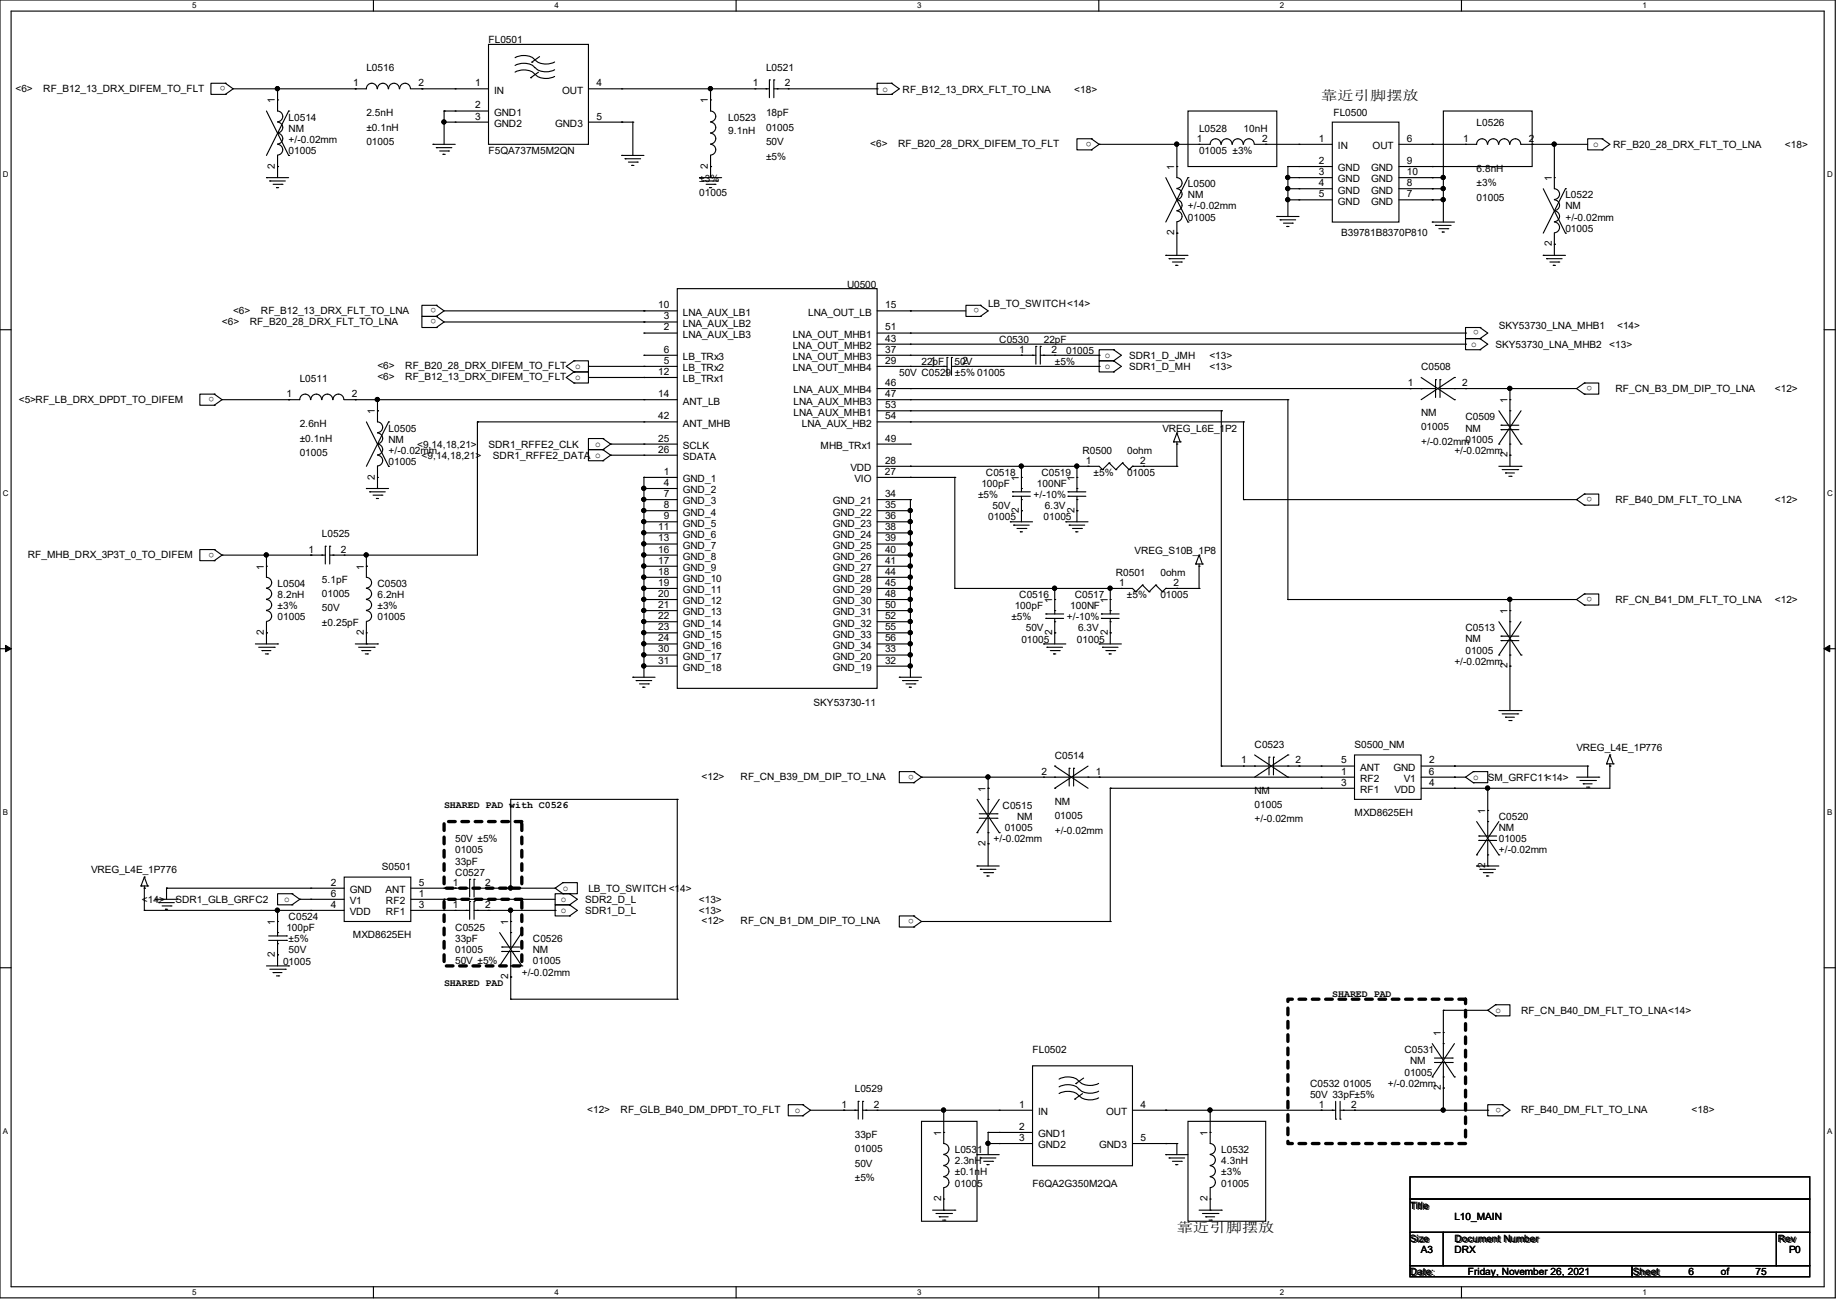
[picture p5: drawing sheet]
<svg xmlns="http://www.w3.org/2000/svg" width="210mm" height="149mm" viewBox="0 0 210 149" stroke-linecap="round" stroke-linejoin="round" font-family="sans-serif">
<defs><g id="words">
<g font-size="1.5">
<text x="151.1" y="11.4">靠近引脚摆放</text>
<text x="134.6" y="140.9">靠近引脚摆放</text>
</g>
<g font-size="1.1">
<text x="55.9" y="4.9">FL0501</text>
<text x="1.8" y="10.5">&lt;6&gt;</text>
<text x="5" y="10.5">RF_B12_13_DRX_DIFEM_TO_FLT</text>
<text x="25.8" y="9.9" transform="rotate(-180 25.8 9.9)">o</text>
<text x="31.5" y="11.8" transform="rotate(-90 31.5 11.8)">1</text>
<text x="40.4" y="9.9">1</text>
<text x="41.9" y="8.1">L0516</text>
<text x="47.9" y="9.9">2</text>
<text x="54.3" y="9.9">1</text>
<text x="56.5" y="10.7">IN</text>
<text x="64.3" y="10.7">OUT</text>
<text x="68.2" y="9.9">4</text>
<text x="81" y="11.8" transform="rotate(-90 81 11.8)">1</text>
<text x="86.1" y="9.9">1</text>
<text x="87.6" y="8.1">L0521</text>
<text x="89.8" y="9.9">2</text>
<text x="101" y="10.5">o</text>
<text x="103.2" y="10.6">RF_B12_13_DRX_FLT_TO_LNA</text>
<text x="122.9" y="10.6">&lt;18&gt;</text>
<text x="33" y="13.8">L0514</text>
<text x="33" y="15.1">NM</text>
<text x="33" y="17.6">01005</text>
<text x="33" y="16.3">+/-0.02mm</text>
<text x="41.9" y="13.3">2.5nH</text>
<text x="41.9" y="15">±0.1nH</text>
<text x="41.9" y="16.6">01005</text>
<text x="54.3" y="13.7">3</text>
<text x="54.3" y="12.4">2</text>
<text x="55.9" y="17.6">F5QA737M5M2QN</text>
<text x="56.5" y="14.5">GND2</text>
<text x="56.5" y="13.3">GND1</text>
<text x="63.5" y="14.5">GND3</text>
<text x="68.2" y="13.7">5</text>
<text x="83.3" y="13.8">L0523</text>
<text x="83.3" y="15.3">9.1nH</text>
<text x="87.6" y="13.3">18pF</text>
<text x="87.6" y="15">01005</text>
<text x="87.6" y="16.6">50V</text>
<text x="99.6" y="16.8">&lt;6&gt;</text>
<text x="102.7" y="16.8">RF_B20_28_DRX_DIFEM_TO_FLT</text>
<text x="124.8" y="16.2" transform="rotate(-180 124.8 16.2)">o</text>
<text x="136.9" y="16.2">1</text>
<text x="137.2" y="15.1">L0528</text>
<text x="137.2" y="17.6">01005 ±3%</text>
<text x="142.3" y="15.1">10nH</text>
<text x="144.4" y="16.2">2</text>
<text x="150.9" y="16.2">1</text>
<text x="152.5" y="13.3">FL0500</text>
<text x="153" y="17.1">IN</text>
<text x="157" y="17.1">OUT</text>
<text x="160.9" y="16.2">6</text>
<text x="167.4" y="16.2">1</text>
<text x="168.9" y="14.4">L0526</text>
<text x="174.9" y="16.2">2</text>
<text x="182.2" y="16.8">o</text>
<text x="184.5" y="17">RF_B20_28_DRX_FLT_TO_LNA</text>
<text x="204.2" y="17">&lt;18&gt;</text>
<text x="31.5" y="19.3" transform="rotate(-90 31.5 19.3)">2</text>
<text x="80" y="20.8">±3%</text>
<text x="80" y="22.4">01005</text>
<text x="81" y="19.3" transform="rotate(-90 81 19.3)">2</text>
<text x="87.6" y="18.3">±5%</text>
<text x="134.3" y="19.4" transform="rotate(-90 134.3 19.4)">1</text>
<text x="135.9" y="21.4">L0500</text>
<text x="135.9" y="22.7">NM</text>
<text x="135.9" y="24">+/-0.02mm</text>
<text x="150.9" y="18.8">2</text>
<text x="150.9" y="20">3</text>
<text x="150.9" y="21.3">4</text>
<text x="150.9" y="22.6">5</text>
<text x="153" y="19.6">GND</text>
<text x="153" y="20.9">GND</text>
<text x="153" y="22.1">GND</text>
<text x="153" y="23.4">GND</text>
<text x="156.8" y="19.6">GND</text>
<text x="156.8" y="23.4">GND</text>
<text x="156.8" y="22.1">GND</text>
<text x="156.8" y="20.9">GND</text>
<text x="160.9" y="18.8">9</text>
<text x="160.9" y="22.6">7</text>
<text x="160.9" y="21.3">8</text>
<text x="160.9" y="20">10</text>
<text x="168.9" y="19.6">6.8nH</text>
<text x="168.9" y="21.3">±3%</text>
<text x="168.9" y="23">01005</text>
<text x="177.5" y="20.7" transform="rotate(-90 177.5 20.7)">1</text>
<text x="179.1" y="22.7">L0522</text>
<text x="179.1" y="24">NM</text>
<text x="134.3" y="26.9" transform="rotate(-90 134.3 26.9)">2</text>
<text x="135.9" y="25.2">01005</text>
<text x="153.4" y="27">B39781B8370P810</text>
<text x="177.5" y="28.2" transform="rotate(-90 177.5 28.2)">2</text>
<text x="179.1" y="26.5">01005</text>
<text x="179.1" y="25.2">+/-0.02mm</text>
<text x="26.7" y="35.9">&lt;6&gt;</text>
<text x="29.8" y="35.9">RF_B12_13_DRX_FLT_TO_LNA</text>
<text x="49.9" y="35.3" transform="rotate(-180 49.9 35.3)">o</text>
<text x="75.3" y="35.3">10</text>
<text x="96.9" y="33">U0500</text>
<text x="101.3" y="35.3">15</text>
<text x="112" y="35.3" transform="rotate(-180 112 35.3)">o</text>
<text x="113" y="35.1">LB_TO_SWITCH&lt;14&gt;</text>
<text x="25.4" y="37.2">&lt;6&gt;</text>
<text x="28.6" y="37.2">RF_B20_28_DRX_FLT_TO_LNA</text>
<text x="49.9" y="36.5" transform="rotate(-180 49.9 36.5)">o</text>
<text x="75.9" y="37.8">2</text>
<text x="75.9" y="36.5">3</text>
<text x="75.9" y="41.6">5</text>
<text x="75.9" y="40.3">6</text>
<text x="78.1" y="38.7">LNA_AUX_LB3</text>
<text x="78.1" y="37.4">LNA_AUX_LB2</text>
<text x="78.1" y="41.2">LB_TRx3</text>
<text x="78.1" y="36.1">LNA_AUX_LB1</text>
<text x="90.7" y="41.2">LNA_OUT_MHB3</text>
<text x="90.7" y="39.9">LNA_OUT_MHB2</text>
<text x="90.7" y="38.7">LNA_OUT_MHB1</text>
<text x="92.5" y="36.1">LNA_OUT_LB</text>
<text x="101.3" y="41.6">29</text>
<text x="101.3" y="40.3">37</text>
<text x="101.3" y="39.1">43</text>
<text x="101.3" y="37.8">51</text>
<text x="105.4" y="41.7">22pF</text>
<text x="106.4" y="41.6">1</text>
<text x="109.2" y="41.7">50V</text>
<text x="110.1" y="41.6">2</text>
<text x="114.3" y="39.2">C0530</text>
<text x="116.6" y="40.3">1</text>
<text x="119.4" y="39.2">22pF</text>
<text x="120.3" y="40.3">2</text>
<text x="120.7" y="41.7">±5%</text>
<text x="122" y="40.5">01005</text>
<text x="126.4" y="41">o</text>
<text x="129.2" y="41.1">SDR1_D_JMH</text>
<text x="138.3" y="41.1">&lt;13&gt;</text>
<text x="168.3" y="39.7">o</text>
<text x="169.2" y="37.8" transform="rotate(-180 169.2 37.8)">o</text>
<text x="171.1" y="39.8">SKY53730_LNA_MHB2</text>
<text x="171.4" y="37.7">SKY53730_LNA_MHB1</text>
<text x="184.1" y="39.8">&lt;13&gt;</text>
<text x="185" y="37.7">&lt;14&gt;</text>
<text x="2.2" y="46.1">&lt;5&gt;RF_LB_DRX_DPDT_TO_DIFEM</text>
<text x="24.5" y="45.4" transform="rotate(-180 24.5 45.4)">o</text>
<text x="32.8" y="45.4">1</text>
<text x="34.3" y="43.6">L0511</text>
<text x="40.3" y="45.4">2</text>
<text x="42.9" y="47.4" transform="rotate(-90 42.9 47.4)">1</text>
<text x="43.2" y="43.5">&lt;6&gt;</text>
<text x="43.2" y="42.2">&lt;6&gt;</text>
<text x="46.4" y="43.5">RF_B12_13_DRX_DIFEM_TO_FLT</text>
<text x="46.4" y="42.2">RF_B20_28_DRX_DIFEM_TO_FLT</text>
<text x="65.8" y="43.5">o</text>
<text x="65.8" y="42.2">o</text>
<text x="75.3" y="42.9">12</text>
<text x="75.3" y="45.4">14</text>
<text x="75.3" y="48">42</text>
<text x="78.1" y="42.5">LB_TRx2</text>
<text x="78.1" y="43.7">LB_TRx1</text>
<text x="78.1" y="46.3">ANT_LB</text>
<text x="90.7" y="42.5">LNA_OUT_MHB4</text>
<text x="90.8" y="45">LNA_AUX_MHB4</text>
<text x="90.8" y="46.3">LNA_AUX_MHB3</text>
<text x="90.8" y="47.5">LNA_AUX_MHB1</text>
<text x="101.3" y="48">54</text>
<text x="101.3" y="44.2">46</text>
<text x="101.3" y="45.4">47</text>
<text x="101.3" y="46.7">53</text>
<text x="102.9" y="43">50V C0529 ±5% 01005</text>
<text x="126.4" y="42.2">o</text>
<text x="129.2" y="42.4">SDR1_D_MH</text>
<text x="138.3" y="42.4">&lt;13&gt;</text>
<text x="161" y="44.2">1</text>
<text x="162.6" y="42.4">C0508</text>
<text x="162.6" y="47.6">NM</text>
<text x="167.3" y="44.2">2</text>
<text x="172.4" y="46.1" transform="rotate(-90 172.4 46.1)">1</text>
<text x="182.1" y="44.2" transform="rotate(-180 182.1 44.2)">o</text>
<text x="184.8" y="44.8">RF_CN_B3_DM_DIP_TO_LNA</text>
<text x="203" y="44.8">&lt;12&gt;</text>
<text x="34.3" y="48.9">2.6nH</text>
<text x="34.3" y="50.5">±0.1nH</text>
<text x="34.3" y="52.2">01005</text>
<text x="44.4" y="49.4">L0505</text>
<text x="44.4" y="50.6">NM</text>
<text x="44.4" y="53.2">01005</text>
<text x="44.4" y="51.9">+/-0.02mm</text>
<text x="47.7" y="51.3">&lt;9,14,18,21&gt;</text>
<text x="48.2" y="52.5">&lt;9,14,18,21&gt;</text>
<text x="55.9" y="51.3">SDR1_RFFE2_CLK</text>
<text x="56.4" y="52.5">SDR1_RFFE2_DATA o</text>
<text x="68.1" y="51.1">o</text>
<text x="75.3" y="50.5">25</text>
<text x="75.3" y="51.8">26</text>
<text x="78.1" y="51.4">SCLK</text>
<text x="78.1" y="52.6">SDATA</text>
<text x="78.1" y="48.8">ANT_MHB</text>
<text x="91.7" y="48.8">LNA_AUX_HB2</text>
<text x="93.9" y="51.4">MHB_TRx1</text>
<text x="97.3" y="53.9">VDD</text>
<text x="101.2" y="53">28</text>
<text x="101.2" y="50.5">49</text>
<text x="123.8" y="51.9">R0500</text>
<text x="124.2" y="53">1</text>
<text x="128.9" y="51.9">0ohm</text>
<text x="130.4" y="53">2</text>
<text x="133" y="49.4">VREG_L6E_1P2</text>
<text x="162.6" y="49.2">01005</text>
<text x="162.6" y="50.9">+/-0.02mm01005</text>
<text x="166.4" y="51.9">+/-0.02mm</text>
<text x="167.6" y="48.1">C0509</text>
<text x="167.6" y="49.4">NM</text>
<text x="172.4" y="52.3" transform="rotate(-90 172.4 52.3)">2</text>
<text x="42.9" y="54.9" transform="rotate(-90 42.9 54.9)">2</text>
<text x="75.9" y="54.3">1</text>
<text x="75.9" y="55.6">4</text>
<text x="75.9" y="56.9">7</text>
<text x="75.9" y="58.1">8</text>
<text x="75.9" y="59.4">9</text>
<text x="78.1" y="55.2">GND_1</text>
<text x="78.1" y="56.4">GND_2</text>
<text x="78.1" y="57.7">GND_3</text>
<text x="78.1" y="59">GND_4</text>
<text x="95.2" y="57.7">GND_21</text>
<text x="95.2" y="59">GND_22</text>
<text x="97.7" y="55.2">VIO</text>
<text x="101.2" y="54.3">27</text>
<text x="101.2" y="56.9">34</text>
<text x="101.2" y="58.1">35</text>
<text x="101.2" y="59.4">36</text>
<text x="111.9" y="57">±5%</text>
<text x="112.3" y="55.7">100pF</text>
<text x="112.8" y="54.4">C0518</text>
<text x="113" y="59.5">01005</text>
<text x="113.5" y="58.3">50V</text>
<text x="116.5" y="58.7" transform="rotate(-90 116.5 58.7)">2</text>
<text x="116.5" y="55" transform="rotate(-90 116.5 55)">1</text>
<text x="118.2" y="57">+/-10%</text>
<text x="118.6" y="55.7">100NF</text>
<text x="119.1" y="54.4">C0519</text>
<text x="119.4" y="59.5">01005</text>
<text x="119.5" y="58.3">6.3V</text>
<text x="122.9" y="58.7" transform="rotate(-90 122.9 58.7)">2</text>
<text x="122.9" y="55" transform="rotate(-90 122.9 55)">1</text>
<text x="125.1" y="54.4">±5%</text>
<text x="128.9" y="54.4">01005</text>
<text x="182.1" y="56.9" transform="rotate(-180 182.1 56.9)">o</text>
<text x="184.8" y="57.5">RF_B40_DM_FLT_TO_LNA</text>
<text x="203" y="57.5">&lt;12&gt;</text>
<text x="3.2" y="63.8">RF_MHB_DRX_3P3T_0_TO_DIFEM</text>
<text x="24.5" y="63.2" transform="rotate(-180 24.5 63.2)">o</text>
<text x="30.2" y="65.1" transform="rotate(-90 30.2 65.1)">1</text>
<text x="35.3" y="63.2">1</text>
<text x="36.8" y="61.4">L0525</text>
<text x="39" y="63.2">2</text>
<text x="41.6" y="65.1" transform="rotate(-90 41.6 65.1)">1</text>
<text x="75.3" y="60.7">11</text>
<text x="75.3" y="61.9">13</text>
<text x="75.3" y="63.2">16</text>
<text x="75.3" y="64.5">17</text>
<text x="75.3" y="65.7">18</text>
<text x="78.1" y="60.2">GND_5</text>
<text x="78.1" y="61.5">GND_6</text>
<text x="78.1" y="62.8">GND_7</text>
<text x="78.1" y="64.1">GND_8</text>
<text x="78.1" y="65.3">GND_9</text>
<text x="95.2" y="60.2">GND_23</text>
<text x="95.2" y="61.5">GND_24</text>
<text x="95.2" y="62.8">GND_25</text>
<text x="95.2" y="64.1">GND_26</text>
<text x="95.2" y="65.3">GND_27</text>
<text x="101.2" y="60.7">38</text>
<text x="101.2" y="61.9">39</text>
<text x="101.2" y="63.2">40</text>
<text x="101.2" y="64.5">41</text>
<text x="101.2" y="65.7">44</text>
<text x="127.6" y="65.9">R0501</text>
<text x="129.8" y="63.3">VREG_S10B_1P8</text>
<text x="132.7" y="65.9">0ohm</text>
<text x="31.7" y="67.1">L0504</text>
<text x="31.7" y="68.4">8.2nH</text>
<text x="31.7" y="69.7">±3%</text>
<text x="31.7" y="71">01005</text>
<text x="36.8" y="66.6">5.1pF</text>
<text x="36.8" y="68.3">01005</text>
<text x="36.8" y="69.9">50V</text>
<text x="36.8" y="71.6">±0.25pF</text>
<text x="43.2" y="67.1">C0503</text>
<text x="43.2" y="68.4">6.2nH</text>
<text x="43.2" y="69.7">±3%</text>
<text x="43.2" y="71">01005</text>
<text x="75.3" y="67">19</text>
<text x="75.3" y="68.3">20</text>
<text x="75.3" y="69.6">21</text>
<text x="75.3" y="70.8">22</text>
<text x="78.1" y="66.6">GND_10</text>
<text x="78.1" y="67.9">GND_11</text>
<text x="78.1" y="69.1">GND_12</text>
<text x="78.1" y="70.4">GND_13</text>
<text x="78.1" y="71.7">GND_14</text>
<text x="95.2" y="66.6">GND_28</text>
<text x="95.2" y="67.9">GND_29</text>
<text x="95.2" y="69.1">GND_30</text>
<text x="95.2" y="70.4">GND_31</text>
<text x="95.2" y="71.7">GND_32</text>
<text x="101.2" y="67">45</text>
<text x="101.2" y="68.3">48</text>
<text x="101.2" y="69.6">50</text>
<text x="101.2" y="70.8">52</text>
<text x="115.7" y="71">±5%</text>
<text x="116.1" y="69.7">100pF</text>
<text x="116.6" y="68.4">C0516</text>
<text x="120.4" y="69" transform="rotate(-90 120.4 69)">1</text>
<text x="122" y="71">+/-10%</text>
<text x="122.4" y="69.7">100NF</text>
<text x="122.9" y="68.4">C0517</text>
<text x="126.7" y="69" transform="rotate(-90 126.7 69)">1</text>
<text x="128" y="67">1</text>
<text x="128.9" y="68.4">±5%</text>
<text x="132.7" y="68.4">01005</text>
<text x="134.2" y="67">2</text>
<text x="172.4" y="70.2" transform="rotate(-90 172.4 70.2)">1</text>
<text x="182.1" y="68.3" transform="rotate(-180 182.1 68.3)">o</text>
<text x="184.8" y="68.9">RF_CN_B41_DM_FLT_TO_LNA</text>
<text x="203" y="68.9">&lt;12&gt;</text>
<text x="30.2" y="72.6" transform="rotate(-90 30.2 72.6)">2</text>
<text x="41.6" y="72.6" transform="rotate(-90 41.6 72.6)">2</text>
<text x="75.3" y="72.1">23</text>
<text x="75.3" y="73.4">24</text>
<text x="75.3" y="74.6">30</text>
<text x="75.3" y="75.9">31</text>
<text x="78.1" y="72.9">GND_15</text>
<text x="78.1" y="74.2">GND_16</text>
<text x="78.1" y="75.5">GND_17</text>
<text x="78.1" y="76.8">GND_18</text>
<text x="95.2" y="76.8">GND_19</text>
<text x="95.2" y="75.5">GND_20</text>
<text x="95.2" y="72.9">GND_33</text>
<text x="95.2" y="74.2">GND_34</text>
<text x="101.2" y="75.9">32</text>
<text x="101.2" y="74.6">33</text>
<text x="101.2" y="72.1">55</text>
<text x="101.2" y="73.4">56</text>
<text x="116.8" y="73.5">01005</text>
<text x="117.3" y="72.2">50V</text>
<text x="120.4" y="72.6" transform="rotate(-90 120.4 72.6)">2</text>
<text x="123.2" y="73.5">01005</text>
<text x="123.3" y="72.2">6.3V</text>
<text x="126.7" y="72.6" transform="rotate(-90 126.7 72.6)">2</text>
<text x="166.4" y="76">+/-0.02mm</text>
<text x="167.6" y="72.2">C0513</text>
<text x="167.6" y="73.5">NM</text>
<text x="167.6" y="74.8">01005</text>
<text x="172.4" y="76.5" transform="rotate(-90 172.4 76.5)">2</text>
<text x="93.1" y="80.8">SKY53730-11</text>
<text x="80.2" y="89.2">&lt;12&gt;</text>
<text x="84.7" y="89.2">RF_CN_B39_DM_DIP_TO_LNA</text>
<text x="104.5" y="88.6" transform="rotate(-180 104.5 88.6)">o</text>
<text x="119.1" y="88.6">2</text>
<text x="120.6" y="86.8">C0514</text>
<text x="125.3" y="88.6">1</text>
<text x="142" y="87.3">1</text>
<text x="143.5" y="85.6">C0523</text>
<text x="148.2" y="87.3">2</text>
<text x="153.4" y="88.6">1</text>
<text x="153.4" y="89.9">3</text>
<text x="153.4" y="87.3">5</text>
<text x="154.9" y="85.6">S0500_NM</text>
<text x="155.6" y="89.5">RF2</text>
<text x="155.6" y="88.2">ANT</text>
<text x="159.4" y="88.2">GND</text>
<text x="160.6" y="89.5">V1</text>
<text x="163.5" y="88.6">6</text>
<text x="163.5" y="89.9">4</text>
<text x="163.5" y="87.3">2</text>
<text x="168.5" y="89.2">o</text>
<text x="170.2" y="89.4">SM_GRFC11&lt;14&gt;</text>
<text x="180.3" y="85.9">VREG_L4E_1P776</text>
<text x="50.8" y="92.4">SHARED PAD with C0526</text>
<text x="112.7" y="90.5" transform="rotate(-90 112.7 90.5)">1</text>
<text x="114.7" y="92.5">C0515</text>
<text x="114.9" y="95.1">01005</text>
<text x="116.3" y="93.8">NM</text>
<text x="120.6" y="92">NM</text>
<text x="120.6" y="93.7">01005</text>
<text x="120.6" y="95.3">+/-0.02mm</text>
<text x="143.5" y="90.8">NM</text>
<text x="143.5" y="92.4">01005</text>
<text x="143.5" y="94.1">+/-0.02mm</text>
<text x="154.9" y="93.3">MXD8625EH</text>
<text x="155.6" y="90.7">RF1</text>
<text x="159.5" y="90.7">VDD</text>
<text x="169.9" y="93.1" transform="rotate(-90 169.9 93.1)">1</text>
<text x="171.4" y="93.8">C0520</text>
<text x="171.4" y="95.1">NM</text>
<text x="10.4" y="99.9">VREG_L4E_1P776</text>
<text x="37.8" y="101.3">2</text>
<text x="43.7" y="99.5">S0501</text>
<text x="47.9" y="101.3">5</text>
<text x="51.8" y="101.3">1</text>
<text x="52.1" y="100.2">C0527</text>
<text x="52.1" y="98.9">33pF</text>
<text x="52.1" y="97.6">01005</text>
<text x="52.1" y="96.3">50V ±5%</text>
<text x="55.5" y="101.3">2</text>
<text x="64.4" y="101.9">o</text>
<text x="112.7" y="96.8" transform="rotate(-90 112.7 96.8)">2</text>
<text x="113.7" y="96.4">+/-0.02mm</text>
<text x="169.9" y="99.3" transform="rotate(-90 169.9 99.3)">2</text>
<text x="171.4" y="96.4">01005</text>
<text x="171.4" y="97.6">+/-0.02mm</text>
<text x="16.2" y="103.3">&lt;14&gt;</text>
<text x="20.1" y="103.3">SDR1_GLB_GRFC2</text>
<text x="31.5" y="105.8" transform="rotate(-90 31.5 105.8)">1</text>
<text x="32.5" y="103.2">o</text>
<text x="32.8" y="106.5">100pF</text>
<text x="33" y="105.2">C0524</text>
<text x="33" y="107.8">±5%</text>
<text x="37.8" y="103.8">4</text>
<text x="37.8" y="102.6">6</text>
<text x="40" y="102.2">GND</text>
<text x="40" y="104.7">VDD</text>
<text x="40" y="103.4">V1</text>
<text x="40.4" y="107.3">MXD8625EH</text>
<text x="44.1" y="102.2">ANT</text>
<text x="44.2" y="103.4">RF2</text>
<text x="44.2" y="104.7">RF1</text>
<text x="47.9" y="102.6">1</text>
<text x="47.9" y="103.8">3</text>
<text x="51.8" y="103.8">1</text>
<text x="52.1" y="106.5">C0525</text>
<text x="52.1" y="107.8">33pF</text>
<text x="55.5" y="103.8">2</text>
<text x="58.1" y="105.8" transform="rotate(-90 58.1 105.8)">1</text>
<text x="61" y="107.8">C0526</text>
<text x="64.1" y="103.2">o</text>
<text x="64.1" y="104.5">o</text>
<text x="66.9" y="103.3">SDR2_D_L</text>
<text x="66.9" y="104.6">SDR1_D_L</text>
<text x="67.3" y="102.1">LB_TO_SWITCH &lt;14&gt;</text>
<text x="79.9" y="103.3">&lt;13&gt;</text>
<text x="79.9" y="104.6">&lt;13&gt;</text>
<text x="80.2" y="105.8">&lt;12&gt;</text>
<text x="84.7" y="105.8">RF_CN_B1_DM_DIP_TO_LNA</text>
<text x="104.5" y="105.1" transform="rotate(-180 104.5 105.1)">o</text>
<text x="31.5" y="109.5" transform="rotate(-90 31.5 109.5)">2</text>
<text x="32.4" y="110.3">01005</text>
<text x="33" y="109.1">50V</text>
<text x="50.8" y="112.7">SHARED PAD</text>
<text x="52.1" y="109.1">01005</text>
<text x="52.1" y="110.3">50V ±5%</text>
<text x="58.1" y="112" transform="rotate(-90 58.1 112)">2</text>
<text x="59.7" y="111.6">+/-0.02mm</text>
<text x="61" y="109.1">NM</text>
<text x="61" y="110.3">01005</text>
<text x="152.4" y="114">SHARED PAD</text>
<text x="164.8" y="118.5" transform="rotate(-90 164.8 118.5)">1</text>
<text x="171.1" y="115.9">o</text>
<text x="174" y="116">RF_CN_B40_DM_FLT_TO_LNA&lt;14&gt;</text>
<text x="97.8" y="124.9">L0529</text>
<text x="118.1" y="120.5">FL0502</text>
<text x="149.9" y="124.3">C0532</text>
<text x="149.9" y="125.6">50V 33pF±5%</text>
<text x="153.7" y="124.3">01005</text>
<text x="158.7" y="124.3">+/-0.02mm</text>
<text x="160.7" y="120.5">C0531</text>
<text x="160.7" y="123">01005</text>
<text x="161.3" y="121.8">NM</text>
<text x="164.8" y="124.7" transform="rotate(-90 164.8 124.7)">2</text>
<text x="67.2" y="127.3">&lt;12&gt;</text>
<text x="71" y="127.3">RF_GLB_B40_DM_DPDT_TO_FLT</text>
<text x="90.9" y="127.3">o</text>
<text x="96.3" y="126.7">1</text>
<text x="97.8" y="130.1">33pF</text>
<text x="97.8" y="131.8">01005</text>
<text x="99.9" y="126.7">2</text>
<text x="107.7" y="129.9" transform="rotate(-90 107.7 129.9)">1</text>
<text x="109.2" y="131.9">L0531</text>
<text x="116.6" y="126.7">1</text>
<text x="116.6" y="130.5">3</text>
<text x="116.6" y="129.2">2</text>
<text x="118.7" y="127.6">IN</text>
<text x="118.7" y="131.4">GND2</text>
<text x="118.7" y="130.1">GND1</text>
<text x="125.7" y="131.4">GND3</text>
<text x="126.5" y="127.6">OUT</text>
<text x="130.4" y="126.7">4</text>
<text x="130.4" y="130.5">5</text>
<text x="138.1" y="129.9" transform="rotate(-90 138.1 129.9)">1</text>
<text x="139.7" y="131.9">L0532</text>
<text x="150.9" y="126.7">1</text>
<text x="154.6" y="126.7">2</text>
<text x="171.7" y="126.7" transform="rotate(-180 171.7 126.7)">o</text>
<text x="174" y="127.3">RF_B40_DM_FLT_TO_LNA</text>
<text x="193.5" y="127.3">&lt;18&gt;</text>
<text x="97.8" y="133.4">50V</text>
<text x="97.8" y="135.1">±5%</text>
<text x="107.7" y="137.4" transform="rotate(-90 107.7 137.4)">2</text>
<text x="109.2" y="133.2">2.3nH</text>
<text x="109.2" y="134.5">±0.1nH</text>
<text x="109.2" y="135.7">01005</text>
<text x="118.1" y="135.7">F6QA2G350M2QA</text>
<text x="138.1" y="137.4" transform="rotate(-90 138.1 137.4)">2</text>
<text x="139.7" y="133.2">4.3nH</text>
<text x="139.7" y="134.5">±3%</text>
<text x="139.7" y="135.7">01005</text>
<text x="161.3" y="138.3">Title</text>
<text x="161.3" y="142.1">Size</text>
<text x="162.5" y="143.3">A3</text>
<text x="166.4" y="142.1">Document Number</text>
<text x="166.4" y="143.3">DRX</text>
<text x="166.4" y="139.5">L10_MAIN</text>
<text x="203.4" y="142.1">Rev</text>
<text x="204.6" y="143.3">P0</text>
<text x="161.3" y="145.9">Date:</text>
<text x="167.9" y="145.9">Friday, November 26, 2021</text>
<text x="186.8" y="145.9">Sheet</text>
<text x="193.2" y="145.9">6</text>
<text x="196.8" y="145.9">of</text>
<text x="200.8" y="145.9">75</text>
</g>
<g font-size=".9">
<text x="22" y=".9">5</text>
<text x="63.4" y=".9">4</text>
<text x="104.9" y=".9">3</text>
<text x="146.4" y=".9">2</text>
<text x="187.9" y=".9">1</text>
<text x=".3" y="20.3">D</text>
<text x="209" y="20.3">D</text>
<text x=".3" y="56.7">C</text>
<text x="209" y="56.7">C</text>
<text x=".3" y="93.2">B</text>
<text x="209" y="93.2">B</text>
<text x=".3" y="129.7">A</text>
<text x="209" y="129.7">A</text>
<text x="22" y="148.1">5</text>
<text x="63.4" y="148.1">4</text>
<text x="104.9" y="148.1">3</text>
<text x="146.4" y="148.1">2</text>
<text x="187.9" y="148.1">1</text>
</g>
</g></defs>
<path d="M0 0h209.9v148.5h-209.9zM1.3 1.3h207.4v145.9h-207.4z" fill="none" stroke="#000" stroke-width=".13"/>
<g fill="#fff">
<path d="M22 .1h.5v1h-.5z"/>
<path d="M22 147.3h.5v1h-.5z"/>
</g>
<path d="M42.7 0v1.3M42.7 147.2v1.3" fill="none" stroke="#000" stroke-width=".13"/>
<g fill="#fff">
<path d="M63.4 .1h.5v1h-.5z"/>
<path d="M63.4 147.3h.5v1h-.5z"/>
</g>
<path d="M84.2 0v1.3M84.2 147.2v1.3" fill="none" stroke="#000" stroke-width=".13"/>
<g fill="#fff">
<path d="M104.9 .1h.5v1h-.5z"/>
<path d="M104.9 147.3h.5v1h-.5z"/>
</g>
<path d="M125.7 0v1.3M125.7 147.2v1.3" fill="none" stroke="#000" stroke-width=".13"/>
<g fill="#fff">
<path d="M146.4 .1h.5v1h-.5z"/>
<path d="M146.4 147.3h.5v1h-.5z"/>
</g>
<path d="M167.2 0v1.3M167.2 147.2v1.3" fill="none" stroke="#000" stroke-width=".13"/>
<g fill="#fff">
<path d="M187.9 .1h.5v1h-.5z"/>
<path d="M187.9 147.3h.5v1h-.5z"/>
<path d="M.3 19.5h.7v1h-.7z"/>
<path d="M209 19.5h.6v1h-.6z"/>
<path d="M.3 55.9h.7v1h-.7z"/>
<path d="M209 55.9h.6v1h-.6z"/>
</g>
<path d="M0 37.7h1.3M208.7 37.7h1.2" fill="none" stroke="#000" stroke-width=".13"/>
<g fill="#fff">
<path d="M.3 92.4h.6v1h-.6z"/>
<path d="M209 92.4h.6v1h-.6z"/>
</g>
<path d="M0 74.2h1.3M208.7 74.2h1.2" fill="none" stroke="#000" stroke-width=".13"/>
<path d="M.6 73.8l.7 .4-.7 .3zM208.7 74.2l.6-.4v.7z" fill="#000" stroke="#000" stroke-width=".13"/>
<g fill="#fff">
<path d="M.3 128.9h.6v1h-.6z"/>
<path d="M209 128.9h.6v1h-.6z"/>
</g>
<g fill="none" stroke="#000" stroke-width=".13">
<path d="M25.8 9.5l.9 .7M25.8 10.8h.1M25.8 9.5h.1M25.8 9.5h-1.7v1.3h1.7M26.7 10.2l-.9 .6M30.5 12.7l2.5 5.1M31.7 11.4h.1M31.7 19h.1M31.7 17.8l.1 2.5M31.7 14a.61 .61 0 0 1 .6 .6 .61 .61 0 0 1-.6 .6M31.7 15.2a.61 .61 0 0 1 .6 .7 .61 .61 0 0 1-.6 .6M31.7 16.5a.61 .61 0 0 1 .6 .6 .61 .61 0 0 1-.6 .6"/>
<path d="M31.8 10.2l-.1 2.5a.61 .61 0 0 1 .6 .6 .61 .61 0 0 1-.6 .6M31.8 10.2h.1M33 12.7h.1M33 17.8h.1M33 12.7l-2.5 5.1M40.6 10.2h.1M43.1 10.2a.61 .61 0 0 0-.6-.7 .61 .61 0 0 0-.6 .7h-15.2M44.4 10.2a.61 .61 0 0 0-.6-.7 .61 .61 0 0 0-.6 .7M45.7 10.2a.61 .61 0 0 0-.6-.7 .61 .61 0 0 0-.6 .7M46.9 10.2a.61 .61 0 0 0-.6-.7 .61 .61 0 0 0-.6 .7M47 10.2h8.9M48.3 10.2h.1"/>
<path d="M49.5 16.5h.1M49.5 16.5h2.6M49.9 16.9h.1M49.9 16.9h1.8M50.3 17.3h1M50.7 17.7h.1M50.7 17.7h.2M50.8 12.7h.1M50.8 14h.1M50.8 12.7v3.8M50.8 14h5.1M50.8 12.7h5.1"/>
<path d="M51.3 17.3h.1M52.1 10.2h.1M52.1 14h.1M52.1 12.7h.1M55.9 5.1h11.4v11.4h-11.4zM58.9 6.6l.5-.2a1.72 1.72 0 0 1 1.8 .5M58.9 8.3l.5-.2a1.72 1.72 0 0 1 1.8 .4M58.9 7.5l.5-.2a1.72 1.72 0 0 1 1.8 .5M60.7 8.9h.1M60.8 7.1h.1M61.2 7.7a1.94 1.94 0 0 0 2.2 .3M61.2 8.5a1.94 1.94 0 0 0 2.2 .2"/>
<path d="M61.2 6.9a1.94 1.94 0 0 0 2.2 .2M61.6 8.3l-.9 .6M61.7 6.5l-.9 .6M67.3 10.2h20.7M67.3 14h5.1M71.1 10.2h.1M71.1 14h.1M71.1 17.8h2.6M71.1 17.8h.1M71.5 18.2h.1M71.5 18.2h1.8M71.9 18.5h1"/>
<path d="M72.3 18.9h.1M72.3 18.9h.2M72.4 14h.1M72.4 14v3.8M72.9 18.5h.1M81.3 11.4h.1M81.3 19h.1M81.3 17.8v2.5M81.3 14a.61 .61 0 0 1 .6 .6 .61 .61 0 0 1-.6 .6M81.3 15.2a.61 .61 0 0 1 .6 .7 .61 .61 0 0 1-.6 .6M81.3 16.5a.61 .61 0 0 1 .6 .6 .61 .61 0 0 1-.6 .6M81.3 10.2v2.5a.61 .61 0 0 1 .6 .6 .61 .61 0 0 1-.6 .6"/>
<path d="M81.3 10.2h.1M86.4 10.2h.1M87.6 10.2h.1M88 9.1h.1M88 9.1v2.1M88.5 9.1h.1M88.5 10.2h11.8M88.5 9.1v2.1M88.9 10.2h.1M90.2 10.2h.1M100.3 10.2h.1M102 9.5h.1"/>
<path d="M102 10.8h.1M102 9.5h-1.7v1.3h1.7M102 9.5l.9 .7-.9 .6M124.8 15.9l.9 .6M124.8 17.1h.1M124.8 15.9h.1M124.8 15.9h-1.6v1.2h1.6M125.7 16.5h.1M125.7 16.5l-.9 .6M134.6 16.5v3.8a.61 .61 0 0 1 .6 .6 .61 .61 0 0 1-.6 .6M134.6 19h.1M134.6 16.5h.1"/>
<path d="M135.9 12.7h10.1v6.3h-10.1zM137.2 16.5h.1M139.7 16.5a.61 .61 0 0 0-.7-.6 .61 .61 0 0 0-.6 .6h-12.7M140.9 16.5a.61 .61 0 0 0-.6-.6 .61 .61 0 0 0-.6 .6M142.2 16.5a.61 .61 0 0 0-.6-.6 .61 .61 0 0 0-.6 .6M143.5 16.5a.61 .61 0 0 0-.6-.6 .61 .61 0 0 0-.7 .6M143.5 16.5h8.9M144.8 16.5h.1M147.3 19h.1M147.3 19v5.8M147.3 19h5.1M148.6 16.5h.1"/>
<path d="M148.6 19h.1M152.4 14h7.6v11.4h-7.6zM160 19h5.1M163.8 19h.1M163.8 16.5h.1M165.1 12.7h10.2v6.3h-10.2zM165.1 19h.1M165.1 19v6.4M167.6 16.5h.1M170.1 16.5a.61 .61 0 0 0-.6-.6 .61 .61 0 0 0-.6 .6h-8.9M171.4 16.5a.61 .61 0 0 0-.6-.6 .61 .61 0 0 0-.6 .6M172.7 16.5a.61 .61 0 0 0-.6-.6 .61 .61 0 0 0-.6 .6"/>
<path d="M173.9 16.5a.61 .61 0 0 0-.6-.6 .61 .61 0 0 0-.6 .6M174 16.5h7.6M175.3 16.5h.1M177.8 16.5v5.1a.61 .61 0 0 1 .6 .6 .61 .61 0 0 1-.6 .6M177.8 16.5h.1M183.3 15.9h.1M183.3 17.1h.1M183.3 15.9h-1.7v1.2h1.7M183.3 15.9l.8 .6-.8 .6M30.5 20.3h2.5M30.5 20.3h.1M30.9 20.7h1.7"/>
<path d="M30.9 20.7h.1M31.2 21.1h1.1M31.6 21.5h.1M31.6 21.5h.3M32.3 21.1h.1M49.9 36.2h.1M49.9 34.9h.1M49.9 34.9h-1.6v1.3h1.6M49.9 37.5h.1M49.9 36.2h-1.6v1.3h1.6M49.9 34.9l.9 .7M49.9 36.2l.9 .6"/>
<path d="M50.8 35.6l-.9 .6M50.8 36.8l-.9 .7M50.8 36.8h26.7M50.8 35.6h26.7M73.7 38.1h.1M73.7 36.8h.1M73.7 35.6h.1M73.7 38.1h3.8M77.5 33h22.8v45.7h-22.8zM80 20.3h2.6M80 20.3h.1M80.4 20.7h1.8"/>
<path d="M80.4 20.7h.1M80.8 21.1h1M81.2 21.5h.1M81.2 21.5h.2M81.8 21.1h.1M100.3 38.1h67.3M100.3 35.6h10.2M100.3 39.4h67.3M104.1 35.6h.1M104.1 39.4h.1M104.1 38.1h.1M112.1 34.9l.9 .7-.9 .6"/>
<path d="M112.1 36.2h.1M112.1 34.9h.1M112.1 34.9h-1.6v1.3h1.6M118.5 39.6h.1M118.5 39.6v2.1M119 39.6h.1M119 39.6v2.1M133.4 29.2h.1M133.4 20.3l2.5 5.1M133.4 29.2h2.5M133.7 29.6h.1M133.7 29.6h1.8"/>
<path d="M134.1 30h1M134.5 30.4h.1M134.5 30.4h.2M134.6 21.6a.61 .61 0 0 1 .6 .6 .61 .61 0 0 1-.6 .6M134.6 22.9a.61 .61 0 0 1 .6 .6 .61 .61 0 0 1-.6 .6M134.6 24.1a.61 .61 0 0 1 .6 .6 .61 .61 0 0 1-.6 .7M134.6 26.7h.1M134.6 25.4v3.8M135.1 30h.1M135.9 20.3l-2.5 5.1M135.9 20.3h.1M135.9 25.4h.1"/>
<path d="M146.1 24.8h.1M146.1 24.8h2.5M146.4 25.1h.1M146.4 25.1h1.8M146.8 25.5h1M147.2 25.9h.1M147.2 25.9h.2M147.3 20.3h.1M147.3 21.6h.1M147.3 22.9h.1M147.3 20.3h5.1M147.3 21.6h5.1"/>
<path d="M147.3 22.9h5.1M147.8 25.5h.1M148.6 20.3h.1M148.6 21.6h.1M148.6 22.9h.1M160 20.3h5.1M160 21.6h5.1M160 22.9h5.1M163.8 25.4h.1M163.8 22.9h.1M163.8 21.6h.1M163.8 20.3h.1"/>
<path d="M163.8 25.4h2.6M164.2 25.8h1.8M164.2 25.8h.1M164.6 26.2h1M165 26.5h.2M165 26.5h.1M165.1 20.3h.1M165.1 21.6h.1M165.1 22.9h.1M165.6 26.2h.1M167.6 38.1h.1M167.6 39.4h.1"/>
<path d="M169.3 37.5l.9 .6-.9 .6M169.3 38.7l.9 .7-.9 .6M169.3 38.7h.1M169.3 37.5h.1M169.3 37.5h-1.7v1.2h1.7M169.3 38.7h-1.7v1.3h1.7M176.5 21.6l2.6 5.1M176.5 29.2h.1M176.5 29.2h2.6M176.9 29.6h1.8M176.9 29.6h.1M177.3 30h1"/>
<path d="M177.7 30.4h.2M177.7 30.4h.1M177.8 22.9a.61 .61 0 0 1 .6 .6 .61 .61 0 0 1-.6 .6M177.8 24.1a.61 .61 0 0 1 .6 .6 .61 .61 0 0 1-.6 .7M177.8 25.4a.61 .61 0 0 1 .6 .6 .61 .61 0 0 1-.6 .6M177.8 20.3h.1M177.8 27.9h.1M177.8 26.7v2.5M178.3 30h.1M179.1 21.6l-2.6 5.1M179.1 21.6h.1M179.1 26.7h.1"/>
<path d="M24.5 45.1l.9 .6M24.5 46.4h.1M24.5 45.1h.1M24.5 45.1h-1.6v1.3h1.6M25.4 45.7l-.9 .7M33 45.7h.1M35.5 45.7a.61 .61 0 0 0-.6-.6 .61 .61 0 0 0-.6 .6h-8.9M36.8 45.7a.61 .61 0 0 0-.6-.6 .61 .61 0 0 0-.6 .6M38.1 45.7a.61 .61 0 0 0-.7-.6 .61 .61 0 0 0-.6 .6M39.3 45.7a.61 .61 0 0 0-.6-.6 .61 .61 0 0 0-.6 .6M39.4 45.7h38.1M40.6 45.7h.1"/>
<path d="M41.9 55.9h2.6M41.9 55.9h.1M41.9 48.3l2.6 5M42.3 56.3h.1M42.3 56.3h1.8M42.7 56.6h1M43.1 57h.1M43.1 57h.2M43.2 55.9h.1M43.2 47h.1M43.2 54.6h.1M43.2 53.3v2.6"/>
<path d="M43.2 49.5a.61 .61 0 0 1 .6 .6 .61 .61 0 0 1-.6 .7M43.2 50.8a.61 .61 0 0 1 .6 .6 .61 .61 0 0 1-.6 .6M43.2 52.1a.61 .61 0 0 1 .6 .6 .61 .61 0 0 1-.6 .6M43.2 45.7v2.6a.61 .61 0 0 1 .6 .6 .61 .61 0 0 1-.6 .6M43.2 45.7h.1M43.7 56.6h.1M44.5 48.3h.1M44.5 53.3h.1M44.5 48.3l-2.6 5M54.6 48.3h.1M54.6 48.3v15.2h-16.9M54.6 48.3h22.9"/>
<path d="M65.7 42.5h.1M65.7 43.8h.1M65.7 42.5h1.6v1.3h-1.6M65.7 41.3h.1M65.7 41.3h1.6v1.2h-1.6M65.7 42.5l-.9 .7 .9 .6M65.7 41.3l-.9 .6 .9 .6M67.3 43.2h10.2M67.3 41.9h.1M67.3 41.9h10.2M69 50.2h.1M69 51.4h.1"/>
<path d="M69 50.2h-1.7v1.2h1.7M69 52.7h.1M69 51.4h-1.7v1.3h1.7M69 50.2l.8 .6M69 51.4l.8 .7M69.8 50.8l-.8 .6M69.8 52.1l-.8 .6M69.9 50.8h.1M69.9 52.1h.1M69.9 50.8h7.6M69.9 52.1h7.6M73.7 54.6h.1"/>
<path d="M73.7 55.9h.1M73.7 41.9h.1M73.7 40.6h.1M73.7 57.1h.1M73.7 58.4h.1M73.7 59.7h.1M73.7 43.2h.1M73.7 45.7h.1M73.7 50.8h.1M73.7 52.1h.1M73.7 48.3h.1M73.7 55.9h3.8"/>
<path d="M73.7 59.7h3.8M73.7 54.6h3.8M73.7 40.6h3.8M73.7 57.1h3.8M73.7 58.4h3.8M73.7 54.6v22.9M100.3 59.7h3.8M100.3 53.3h25.4l.4 .4M100.3 54.6h8.9M100.3 41.9h8M100.3 40.6h18.2M100.3 57.1h3.8"/>
<path d="M100.3 58.4h3.8M100.3 45.7h47M100.3 50.8h3.8M100.3 48.3h41.9M100.3 44.4h63.9M100.3 47h39.4M104.1 54.6h.1M104.1 53.3h.1M104.1 41.9h.1M104.1 57.1h.1M104.1 58.4h.1M104.1 59.7h.1"/>
<path d="M104.1 40.6h.1M104.1 44.4h.1M104.1 45.7h.1M104.1 50.8h.1M104.1 47h.1M104.1 48.3h.1M104.1 57.1v20.4M106.7 41.9h.1M108 41.9h.1M108.3 40.9h.1M108.3 40.9v2M108.8 40.9h.1"/>
<path d="M108.8 41.9h16.9M108.8 40.9v2M109.2 41.9h.1M109.2 54.6h.1M109.2 54.6v12.7M110.5 41.9h.1M115.6 59.7h2.5M115.6 59.7h.1M115.8 56.3h2.1M115.8 56.8h2.1M115.8 56.3h.1M115.8 56.8h.1"/>
<path d="M116.8 55.9h.1M116.8 57.1h.1M116.8 54.6h.1M116.8 58.4h.1M116.8 56.8v2.9M116.8 40.6h.1M116.8 53.3h.1M116.8 53.3v3M118.1 40.6h.1M119 40.6h6.7M119.4 40.6h.1M120.7 40.6h.1"/>
<path d="M121.9 59.7h2.6M121.9 59.7h.1M122.2 56.3h2M122.2 56.8h2M122.2 56.3h.1M122.2 56.8h.1M123.2 55.9h.1M123.2 57.1h.1M123.2 54.6h.1M123.2 58.4h.1M123.2 56.8v2.9M123.2 53.3h.1"/>
<path d="M123.2 53.3v3M124.5 53.3h.1M125.7 41.9h.1M125.7 40.6h.1M126.1 53.7h.1M126.9 53l-.8 .7M126.9 53h.1M126.9 53l.7 .7M127.4 41.3h.1M127.4 42.5h.1M127.4 41.3h-1.7v1.2h1.7M127.4 40h.1"/>
<path d="M127.4 40h-1.7v1.3h1.7M127.4 41.3l.9 .6-.9 .6M127.4 40l.9 .6-.9 .7M127.6 53.7h.1M128.4 53l-.8 .7M128.4 53h.1M128.4 53l.8 .7M129.2 53.7h.1M129.5 53.3l-.3 .4M129.5 53.3h.1M129.5 53.3h5.1M130.8 53.3h.1"/>
<path d="M134.2 50.5h.1M134.2 50.5h.8M134.6 49.5l.4 1M134.6 50.8h.1M134.6 49.5h.1M134.6 53.3h.1M134.6 50.5v2.8M134.6 49.5l-.4 1M135 50.5h.1M139.7 47h.1M139.7 47v40.6M142.2 48.3h.1"/>
<path d="M142.2 57.1h.1M142.2 57.1h38.1M142.2 48.3v8.8M147.3 45.7h.1M147.3 45.7v22.9M161.3 44.4h.1M162.6 44.4h.1M162.6 43.2l3.8 2.5M164.2 43.4h.1M164.2 43.4v2.1M164.7 43.4h.1M164.7 44.4h15.6"/>
<path d="M164.7 43.4v2.1M166.4 43.2l-3.8 2.5M166.4 44.4h.1M166.4 45.7h.1M166.4 43.2h.1M167.6 44.4h.1M169.3 40h.1M171.5 50.8h.1M171.5 53.3h2.5M171.5 47l2.5 3.8M171.7 48.6h.1M171.7 49.1h.1"/>
<path d="M171.7 48.6h2M171.7 49.1h2M171.8 53.7h1.8M172.2 54.1h.1M172.2 54.1h1M172.6 54.5h.2M172.7 47h.1M172.7 50.8h.1M172.7 45.7h.1M172.7 52.1h.1M172.7 49.1v4.2M172.7 44.4h.1"/>
<path d="M172.7 44.4v4.2M172.8 54.5h.1M173.6 53.7h.1M174 53.3h.1M174 50.8h.1M174 47l-2.5 3.8M180.3 44.4l.9 .7M180.3 57.1l.9 .7M180.3 57.1h.1M181.2 45.1h.1M181.2 43.8h.1M181.2 43.8h1.7v1.3h-1.7"/>
<path d="M181.2 57.8h.1M181.2 56.5h.1M181.2 56.5h1.7v1.3h-1.7M181.2 43.8l-.9 .6M181.2 56.5l-.9 .6M24.5 62.9l.9 .6M24.5 64.1h.1M24.5 62.9h.1M24.5 62.9h-1.6v1.2h1.6M25.4 63.5l-.9 .6M25.4 63.5h.1M25.4 63.5h11.8"/>
<path d="M29.2 73.7h2.6M29.6 74h1.8M30 74.4h1M30 74.4h.1M30.4 74.8h.2M30.5 64.8h.1M30.5 72.4h.1M30.5 71.1v2.6M30.5 67.3a.61 .61 0 0 1 .6 .6 .61 .61 0 0 1-.6 .6M30.5 68.6a.61 .61 0 0 1 .6 .6 .61 .61 0 0 1-.6 .6M30.5 69.8a.61 .61 0 0 1 .6 .7 .61 .61 0 0 1-.6 .6M30.5 63.5v2.5a.61 .61 0 0 1 .6 .7 .61 .61 0 0 1-.6 .6"/>
<path d="M30.5 63.5h.1M30.6 74.8h.1M31.4 74h.1M31.8 73.7h.1M35.6 63.5h.1M36.8 63.5h.1M37.2 62.5h.1M37.2 62.5v2M37.7 62.5h.1M37.7 62.5v2M38.1 63.5h.1M39.4 63.5h.1"/>
<path d="M40.6 73.7h2.6M41 74h1.8M41.4 74.4h1M41.4 74.4h.1M41.8 74.8h.2M41.9 64.8h.1M41.9 72.4h.1M41.9 71.1v2.6M41.9 67.3a.61 .61 0 0 1 .6 .6 .61 .61 0 0 1-.6 .6M41.9 68.6a.61 .61 0 0 1 .6 .6 .61 .61 0 0 1-.6 .6M41.9 69.8a.61 .61 0 0 1 .6 .7 .61 .61 0 0 1-.6 .6M41.9 73.7h.1"/>
<path d="M41.9 63.5v2.5a.61 .61 0 0 1 .6 .7 .61 .61 0 0 1-.6 .6M41.9 63.5h.1M42 74.8h.1M42.8 74h.1M43.2 73.7h.1M72.4 77.5h2.5M72.4 77.5h.1M72.8 77.9h.1M72.8 77.9h1.7M73.2 78.2h1M73.5 78.6h.1M73.5 78.6h.3"/>
<path d="M73.7 61h.1M73.7 62.2h.1M73.7 63.5h.1M73.7 64.8h.1M73.7 66h.1M73.7 67.3h.1M73.7 68.6h.1M73.7 69.8h.1M73.7 71.1h.1M73.7 72.4h.1M73.7 73.7h.1M73.7 74.9h.1"/>
<path d="M73.7 76.2h.1M73.7 73.7h3.8M73.7 61h3.8M73.7 62.2h3.8M73.7 63.5h3.8M73.7 64.8h3.8M73.7 66h3.8M73.7 67.3h3.8M73.7 68.6h3.8M73.7 69.8h3.8M73.7 71.1h3.8M73.7 72.4h3.8"/>
<path d="M73.7 74.9h3.8M73.7 76.2h3.8M74.2 78.2h.1M100.3 73.7h3.8M100.3 61h3.8M100.3 62.2h3.8M100.3 63.5h3.8M100.3 64.8h3.8M100.3 66h3.8M100.3 67.3h3.8M100.3 68.6h3.8M100.3 69.8h3.8"/>
<path d="M100.3 71.1h3.8M100.3 72.4h3.8M100.3 74.9h3.8M100.3 76.2h3.8M102.9 77.5h2.5M102.9 77.5h.1M103.3 77.9h.1M103.3 77.9h1.7M103.6 78.2h1M104 78.6h.1M104 78.6h.3M104.1 76.2h.1"/>
<path d="M104.1 74.9h.1M104.1 61h.1M104.1 62.2h.1M104.1 63.5h.1M104.1 64.8h.1M104.1 66h.1M104.1 67.3h.1M104.1 68.6h.1M104.1 69.8h.1M104.1 71.1h.1M104.1 72.4h.1M104.1 73.7h.1"/>
<path d="M104.6 78.2h.1M109.2 67.3h20.3l.4 .4M109.2 67.3h.1M116 60.1h.1M116 60.1h1.7M116.3 60.5h1M116.7 60.8h.1M116.7 60.8h.3M117.3 60.5h.1M119.4 73.7h.1M119.4 73.7h2.5M119.6 70.2h.1"/>
<path d="M119.6 70.7h.1M119.6 70.2h2.1M119.6 70.7h2.1M119.8 74h1.7M119.8 74h.1M120.1 74.4h1.1M120.5 74.8h.3M120.5 74.8h.1M120.7 69.8h.1M120.7 71.1h.1M120.7 68.6h.1M120.7 72.4h.1"/>
<path d="M120.7 70.7v3M120.7 67.3h.1M120.7 67.3v2.9M121.2 74.4h.1M122.3 60.1h.1M122.3 60.1h1.8M122.7 60.5h1M123.1 60.8h.1M123.1 60.8h.2M123.7 60.5h.1M125.7 73.7h.1M125.7 73.7h2.6"/>
<path d="M126 70.2h.1M126 70.7h.1M126 70.2h2M126 70.7h2M126.1 74h1.8M126.1 74h.1M126.5 74.4h1M126.9 74.8h.2M126.9 74.8h.1M127 69.8h.1M127 71.1h.1M127 68.6h.1"/>
<path d="M127 72.4h.1M127 70.7v3M127 67.3h.1M127 67.3v2.9M127.5 74.4h.1M128.3 67.3h.1M129.9 67.7h.1M130.7 66.9l-.8 .8M130.7 66.9h.1M130.7 66.9l.7 .8M131.4 67.7h.1M132.2 66.9l-.8 .8"/>
<path d="M132.2 66.9h.1M132.2 66.9l.8 .8M133 67.7h.1M133.4 67.3h.1M133.4 67.3h3.8M133.4 67.3l-.4 .4M134.6 67.3h.1M136.8 64.5h.1M136.8 64.5h.7M137.2 64.8h.1M137.2 63.5h.1M137.2 67.3h.1"/>
<path d="M137.2 64.5v2.8M137.2 63.5l-.4 1M137.2 63.5l.3 1M137.5 64.5h.1M147.3 68.6h.1M147.3 68.6h33M171.4 74.9h.1M171.4 71.1l2.6 3.8M171.7 72.8h.1M171.7 73.3h.1M171.7 72.8h2M171.7 73.3h2"/>
<path d="M172.7 71.1h.1M172.7 74.9h.1M172.7 69.8h.1M172.7 76.2h.1M172.7 73.3v8M172.7 68.6h.1M172.7 68.6v4.2M174 74.9h.1M174 71.1l-2.5 3.8M180.3 68.6l.9 .6M181.2 69.2h.1M181.2 67.9h.1"/>
<path d="M181.2 67.9h1.7v1.3h-1.7M181.2 67.9l-.9 .7M77.5 91.4h.1M77.5 91.4h-19.1v10.2M77.5 91.4v22.9M104.5 88.3l.9 .6M104.5 89.5h.1M104.5 88.3h.1M104.5 88.3h-1.6v1.2h1.6M105.4 88.9l-.9 .6M105.4 88.9h.1M105.4 88.9h16.9"/>
<path d="M111.8 99.1h.1M111.8 95.2h.1M111.8 91.4l2.5 3.8M111.8 99.1h2.5M112 93.1h2M112 93.6h2M112.1 99.4h.1M112.1 99.4h1.8M112.5 99.8h1M113 91.4h.1M113 95.2h.1M113 90.2h.1"/>
<path d="M113 96.5h.1M113 93.6v5.5M113 88.9h.1M113 88.9v4.2M113.5 99.8h.1M114 93.1h.1M114 93.6h.1M114.3 95.2h.1M114.3 91.4l-2.5 3.8M119.4 88.9h.1M120.7 87.6l3.8 2.6M120.7 88.9h.1"/>
<path d="M120.7 90.2h.1M120.7 87.6h.1M122.3 87.9h.1M122.3 87.9v2M122.8 87.9h.1M122.8 88.9h32.1M122.8 87.9v2M124.5 88.9h.1M124.5 87.6l-3.8 2.6M125.7 88.9h.1M127 90.2h27.9M127 90.2h.1"/>
<path d="M127 90.2v15.2M139.7 87.6h.1M139.7 87.6h5.5M142.2 87.6h.1M143.5 87.6h.1M143.5 86.4l3.8 2.5M145.2 86.6h.1M145.2 86.6v2M145.7 86.6h.1M145.7 87.6h9.2M145.7 86.6v2M147.3 86.4l-3.8 2.5"/>
<path d="M147.3 87.6h.1M147.3 88.9h.1M147.3 86.4h.1M148.6 87.6h.1M151.1 88.9h.1M151.1 90.2h.1M151.1 87.6h.1M154.9 86.4h7.7v5h-7.7zM162.6 88.9h5M162.6 87.6h19M166.4 87.6h.1M166.4 90.2h.1"/>
<path d="M166.4 88.9h.1M167.6 88.9l.9 .6M168.5 88.3h.1M168.5 89.5h.1M168.5 88.3h1.7v1.2h-1.7M168.5 88.3l-.9 .6M168.9 97.8h.1M168.9 94l2.6 3.8M168.9 99.1h.1M168.9 99.1h2.6M169.2 95.6h.1M169.2 96.1h.1"/>
<path d="M169.2 95.6h2M169.2 96.1h2M169.3 99.4h.1M169.3 99.4h1.8M169.7 99.8h1M170.2 94h.1M170.2 97.8h.1M170.2 92.7h.1M170.2 99.1h.1M170.2 96.1v3M170.2 90.2h.1M170.2 90.2v5.4"/>
<path d="M170.7 99.8h.1M171.5 97.8h.1M171.5 81.3h2.5M171.5 94l-2.6 3.8M171.8 81.7h1.8M172.2 82h.1M172.2 82h1M172.6 82.4h.2M172.8 82.4h.1M173.6 81.7h.1M174 81.3h.1M180.3 88.9h2.6"/>
<path d="M180.7 89.3h1.8M181.1 89.7h.1M181.1 89.7h1M181.5 90h.2M181.6 87.6h.1M181.6 87.6v1.3M181.7 90h.1M182.5 89.3h.1M182.9 88.9h.1M183.8 87.4h.1M183.8 87.4h.7M184.2 86.4l-.4 1"/>
<path d="M184.2 87.6h.1M184.2 86.4h.1M184.2 87.4v2.8h-21.6M184.2 86.4l.3 1M184.5 87.4h.1M0 110.7h1.3M16.1 101.3h.1M16.1 101.3h.8M16.5 101.6h.1M16.5 100.3h.1M16.5 101.3v2.8M16.5 100.3l-.4 1"/>
<path d="M16.5 100.3l.4 1M16.5 104.1h.1M16.5 104.1h22.9M16.9 101.3h.1M17.8 102.9h2.5M17.8 102.9h.1M18.2 103.3h.1M18.2 103.3h1.7M18.5 103.6h1.1M18.9 104h.1M18.9 104h.3M19.1 101.6h.1"/>
<path d="M19.1 101.6v1.3M19.1 101.6h20.3M19.6 103.6h.1M30.5 110.5h2.5M30.7 107.1h2.1M30.7 107.6h2.1M30.9 110.9h1.7M31.2 111.3h.1M31.2 111.3h1.1M31.6 111.6h.3M31.8 106.7h.1M31.8 107.9h.1"/>
<path d="M31.8 105.4h.1M31.8 109.2h.1M31.8 107.6v2.9M31.8 104.1h.1M31.8 104.1v3M31.9 111.6h.1M32.6 110.9h.1M32.8 107.1h.1M32.8 107.6h.1M33 110.5h.1M33.4 102.2l.9 .7M33.4 102.2h.1"/>
<path d="M33.4 103.5h.1M33.4 102.2h-1.6v1.3h1.6M34.3 102.9l-.9 .6M34.3 102.9h.1M34.3 102.9h5.1M35.6 101.6h.1M35.6 104.1h.1M35.6 102.9h.1M39.4 100.3h7.6v5.1h-7.6zM47 102.9h16.5M47 101.6h6.7M47 104.1h6.7"/>
<path d="M50.8 102.9h.1M50.8 104.1h.1M50.8 101.6h.1M52.1 104.1h.1M52.1 101.6h.1M53.3 104.1h.1M53.3 101.6h.1M53.7 103.1h.1M53.7 100.6h.1M53.7 100.6v2M53.7 103.1v2.1M54.2 103.1h.1"/>
<path d="M54.2 100.6h.1M54.2 101.6h9.3M54.2 104.1h9.3M54.2 100.6v2M54.2 103.1v2.1M54.6 104.1h.1M54.6 101.6h.1M55.9 104.1h.1M55.9 101.6h.1M57.2 110.5h.1M57.2 106.7l2.5 3.8M57.4 108.3h2"/>
<path d="M57.4 108.8h2M57.4 108.3h.1M57.4 108.8h.1M58.4 106.7h.1M58.4 110.5h.1M58.4 105.4h.1M58.4 111.8h.1M58.4 108.8v5.5M58.4 104.1h.1M58.4 101.6h.1M58.4 114.3h.1M58.4 104.1v4.2"/>
<path d="M58.4 114.3h19.1M59.7 110.5h.1M59.7 106.7l-2.5 3.8M63.5 101.6l.9 .6M63.5 104.1h.1M63.5 101.6h.1M64.4 101l-.9 .6M64.4 101h.1M64.4 102.2h.1M64.4 101h1.6v1.2h-1.6M65.2 102.2h.1M65.2 103.5h.1"/>
<path d="M65.2 102.2h-1.7v1.3h1.7M65.2 104.8h.1M65.2 103.5h-1.7v1.3h1.7M65.2 102.2l.8 .7-.8 .6M65.2 103.5l.8 .6-.8 .7M77.5 114.3h.1M104.5 104.8l.9 .6M104.5 106h.1M104.5 104.8h.1M104.5 104.8h-1.6v1.2h1.6M105.4 105.4l-.9 .6M105.4 105.4h21.6"/>
<path d="M112.9 100.2h.1M112.9 100.2h.3M127 105.4h.1M163.8 119.4l2.6 3.8M165.1 119.4h.1M165.1 118.1h.1M165.1 115.6h.1M165.1 115.6v5.4M165.1 115.6h5.1M166.4 119.4l-2.6 3.8M170.1 100.2h.1M170.1 100.2h.2"/>
<path d="M170.2 115.6l.9 .6M170.2 115.6h.1M171.1 114.9l-.9 .7M171.1 114.9h.1M171.1 116.2h.1M171.1 114.9h1.6v1.3h-1.6M208.7 110.7h1.2M91.8 126.4l.9 .6M91.8 126.4h.1M91.8 127.6h.1M91.8 126.4h-1.6v1.2h1.6M92.7 127l-.9 .6"/>
<path d="M92.7 127h5.5M96.5 127h.1M97.8 127h.1M98.2 126h.1M98.2 126v2M98.7 126h.1M98.7 127h19.4M98.7 126v2M99.1 127h.1M100.3 127h.1M105.4 128.3h6.4v11.4h-6.4zM106.7 138.4h2.5"/>
<path d="M107.1 138.8h1.7M107.4 139.2h.1M107.4 139.2h1.1M107.8 139.6h.3M108 132.1a.61 .61 0 0 1 .5 .6 .61 .61 0 0 1-.6 .6M108 133.3a.61 .61 0 0 1 .5 .7 .61 .61 0 0 1-.6 .6M108 134.6a.61 .61 0 0 1 .5 .6 .61 .61 0 0 1-.6 .6M108 129.5h.1M108 137.2h.1M108 135.9v2.5M108 127v3.8a.61 .61 0 0 1 .5 .6 .61 .61 0 0 1-.6 .6M108 127h.1"/>
<path d="M108 138.4h.1M108.1 139.6h.1M108.8 138.8h.1M109.2 138.4h.1M111.8 132.1h.1M111.8 132.1h2.5M112.1 132.5h.1M112.1 132.5h1.8M112.5 132.8h1M112.9 133.2h.1M112.9 133.2h.3M113 129.5h.1"/>
<path d="M113 130.8h.1M113 129.5v2.6M113 130.8h5.1M113 129.5h5.1M113.5 132.8h.1M114.3 127h.1M114.3 130.8h.1M114.3 129.5h.1M118.1 121.9h11.4v11.4h-11.4zM121.1 123.4l.5-.1a1.72 1.72 0 0 1 1.8 .4M121.1 125.1l.5-.2a1.72 1.72 0 0 1 1.8 .5M121.1 124.3l.5-.2a1.72 1.72 0 0 1 1.8 .5"/>
<path d="M122.9 125.7h.1M123.1 124h.1M123.5 124.6a1.94 1.94 0 0 0 2.2 .2M123.5 125.3a1.94 1.94 0 0 0 2.2 .3M123.5 123.7a1.94 1.94 0 0 0 2.2 .2M123.8 125.1l-.9 .6M124 123.3l-.9 .7M129.5 127h23.3M129.5 130.8h5.1M133.3 132.1h.1M133.3 127h.1M133.3 130.8h.1"/>
<path d="M133.4 132.1h2.5M133.7 132.5h.1M133.7 132.5h1.8M134.1 132.8h1M134.5 133.2h.1M134.5 133.2h.2M134.6 130.8h.1M134.6 130.8v1.3M135.1 132.8h.1M135.9 128.3h8.9v11.4h-8.9zM137.2 138.4h2.5M137.5 138.8h1.8"/>
<path d="M137.9 139.2h.1M137.9 139.2h1M138.3 139.6h.3M138.4 132.1a.61 .61 0 0 1 .6 .6 .61 .61 0 0 1-.6 .6M138.4 133.3a.61 .61 0 0 1 .6 .7 .61 .61 0 0 1-.6 .6M138.4 134.6a.61 .61 0 0 1 .6 .6 .61 .61 0 0 1-.6 .6M138.4 129.5h.1M138.4 137.2h.1M138.4 135.9v2.5M138.4 127v3.8a.61 .61 0 0 1 .6 .6 .61 .61 0 0 1-.6 .6M138.4 127h.1M138.4 138.4h.1"/>
<path d="M138.6 139.6h.1M139.3 138.8h.1M139.7 138.4h.1M151.1 127h.1M152.4 127h.1M152.8 128h.1M152.8 126v2M153.3 128h.1M153.3 127h16.9M153.3 126v2M153.7 127h.1M154.9 127h.1"/>
<path d="M161.3 134.6h45.7v2.6h-45.7zM161.3 137.2h45.7v3.8h-45.7zM163.8 123.2h.1M164.1 121h2M164.1 121.5h2M165.1 123.2h.1M165.1 124.5h.1M165.1 121.5v5.5M166.1 121h.1M166.1 121.5h.1M166.4 123.2h.1M170.2 127h.1"/>
<path d="M171.8 127.6h.1M171.8 126.4h.1M171.8 126.4h-1.6v1.2h1.6M171.8 126.4l.9 .6-.9 .6M161.3 141h3.8v3.8h-3.8zM161.3 144.8h25.4v1.2h-25.4zM165.1 141h38.1v3.8h-38.1zM186.7 144.8h20.3v1.2h-20.3zM203.2 141h3.8v3.8h-3.8z"/>
</g>
<path d="M50.8 94h8.9v7.6h-8.9zM50.8 102.9h8.9v7.6h-8.9zM147.3 114.3h20.3v16.5h-20.3z" fill="none" stroke="#000" stroke-width=".38" stroke-dasharray=".8 .8"/>
<g fill="#000" stroke="#000" stroke-width=".13">
<circle cx="31.7" cy="10.1" r=".23"/>
<circle cx="50.8" cy="13.9" r=".23"/>
<circle cx="81.3" cy="10.1" r=".23"/>
<circle cx="134.6" cy="16.5" r=".23"/>
<circle cx="177.8" cy="16.5" r=".23"/>
<circle cx="147.3" cy="20.3" r=".23"/>
<circle cx="147.3" cy="22.8" r=".23"/>
<circle cx="147.3" cy="21.6" r=".23"/>
<circle cx="165.1" cy="22.8" r=".23"/>
<circle cx="165.1" cy="20.3" r=".23"/>
<circle cx="165.1" cy="21.6" r=".23"/>
<circle cx="43.2" cy="45.7" r=".23"/>
<circle cx="73.6" cy="57.1" r=".23"/>
<circle cx="73.6" cy="55.9" r=".23"/>
<circle cx="73.6" cy="58.4" r=".23"/>
<circle cx="73.6" cy="59.7" r=".23"/>
<circle cx="104.1" cy="58.4" r=".23"/>
<circle cx="104.1" cy="59.7" r=".23"/>
<circle cx="116.8" cy="53.3" r=".23"/>
<circle cx="123.2" cy="53.3" r=".23"/>
<circle cx="172.7" cy="44.4" r=".23"/>
<circle cx="30.5" cy="63.5" r=".23"/>
<circle cx="41.9" cy="63.5" r=".23"/>
<circle cx="73.6" cy="69.8" r=".23"/>
<circle cx="73.6" cy="64.7" r=".23"/>
<circle cx="73.6" cy="71.1" r=".23"/>
<circle cx="73.6" cy="68.6" r=".23"/>
<circle cx="73.6" cy="73.6" r=".23"/>
<circle cx="73.6" cy="62.2" r=".23"/>
<circle cx="73.6" cy="63.5" r=".23"/>
<circle cx="73.6" cy="66" r=".23"/>
<circle cx="73.6" cy="67.3" r=".23"/>
<circle cx="73.6" cy="76.2" r=".23"/>
<circle cx="73.6" cy="60.9" r=".23"/>
<circle cx="73.6" cy="72.4" r=".23"/>
<circle cx="73.6" cy="74.9" r=".23"/>
<circle cx="104.1" cy="69.8" r=".23"/>
<circle cx="104.1" cy="68.6" r=".23"/>
<circle cx="104.1" cy="62.2" r=".23"/>
<circle cx="104.1" cy="60.9" r=".23"/>
<circle cx="104.1" cy="67.3" r=".23"/>
<circle cx="104.1" cy="64.7" r=".23"/>
<circle cx="104.1" cy="66" r=".23"/>
<circle cx="104.1" cy="63.5" r=".23"/>
<circle cx="104.1" cy="71.1" r=".23"/>
<circle cx="104.1" cy="72.4" r=".23"/>
<circle cx="104.1" cy="74.9" r=".23"/>
<circle cx="104.1" cy="73.6" r=".23"/>
<circle cx="104.1" cy="76.2" r=".23"/>
<circle cx="120.6" cy="67.3" r=".23"/>
<circle cx="127" cy="67.3" r=".23"/>
<circle cx="172.7" cy="68.6" r=".23"/>
<circle cx="113" cy="88.9" r=".23"/>
<circle cx="170.2" cy="90.1" r=".23"/>
<circle cx="31.7" cy="104.1" r=".23"/>
<circle cx="58.4" cy="104.1" r=".23"/>
<circle cx="58.4" cy="101.6" r=".23"/>
<circle cx="107.9" cy="127" r=".23"/>
<circle cx="113" cy="130.8" r=".23"/>
<circle cx="138.4" cy="127" r=".23"/>
<circle cx="165.1" cy="127" r=".23"/>
</g>
<use href="#words"/>
</svg>
